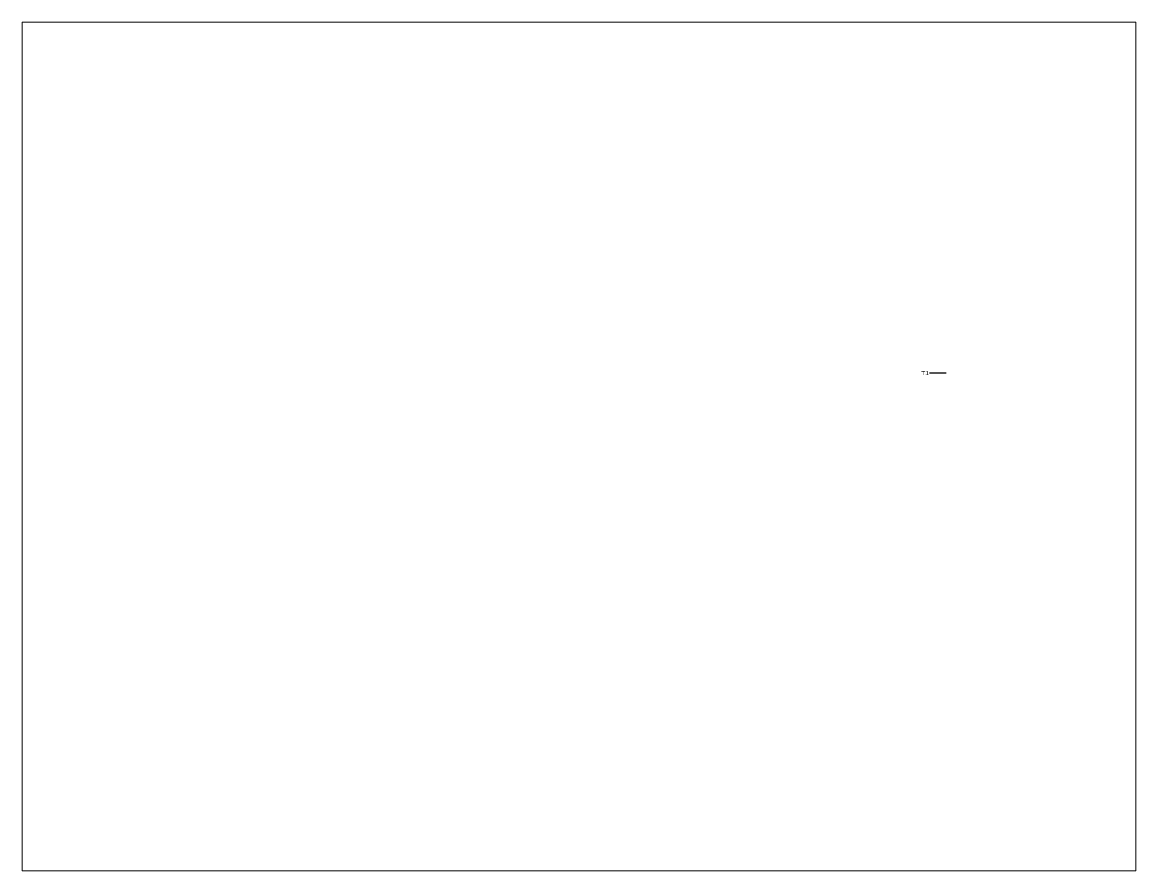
# Paper-space layout 'Layout1' of a CAD drawing. Header units: millimetres. Extents: x 27 to 240, y 20 to 183.
# The model-space entities are those that its viewports show. They can reach past a viewport. Long polylines and large blocks are cut down to what shows.
import ezdxf
from ezdxf.enums import TextEntityAlignment as Align

# ---------------------------------------------------------------- set-up
doc = ezdxf.new("R2010")
doc.units = ezdxf.units.MM
doc.styles.add('Courier', font='COUR.TTF', dxfattribs={"height": 1.5})

msp = doc.modelspace()

# ---------------------------------------------------------------- linework, layer by layer
at = {"color": 1}
msp.add_line((350.13, 176.54), (343.81, 176.54), dxfattribs=at)

# ---------------------------------------------------------------- texts
at = {"color": 7, "style": 'Courier'}
msp.add_attdef('T1', text='', height=1.5, dxfattribs=at).set_placement((343.63, 176.54), align=Align.MIDDLE_RIGHT)

psp = doc.layouts.get("Layout1")

# ---------------------------------------------------------------- viewports
at = {"layer": '0'}
psp.add_viewport(center=(133.35, 101.6), size=(213.36, 162.56), view_center_point=(210, 148.5), view_height=323.8171, dxfattribs=at)

doc.saveas('drawing.dxf')
